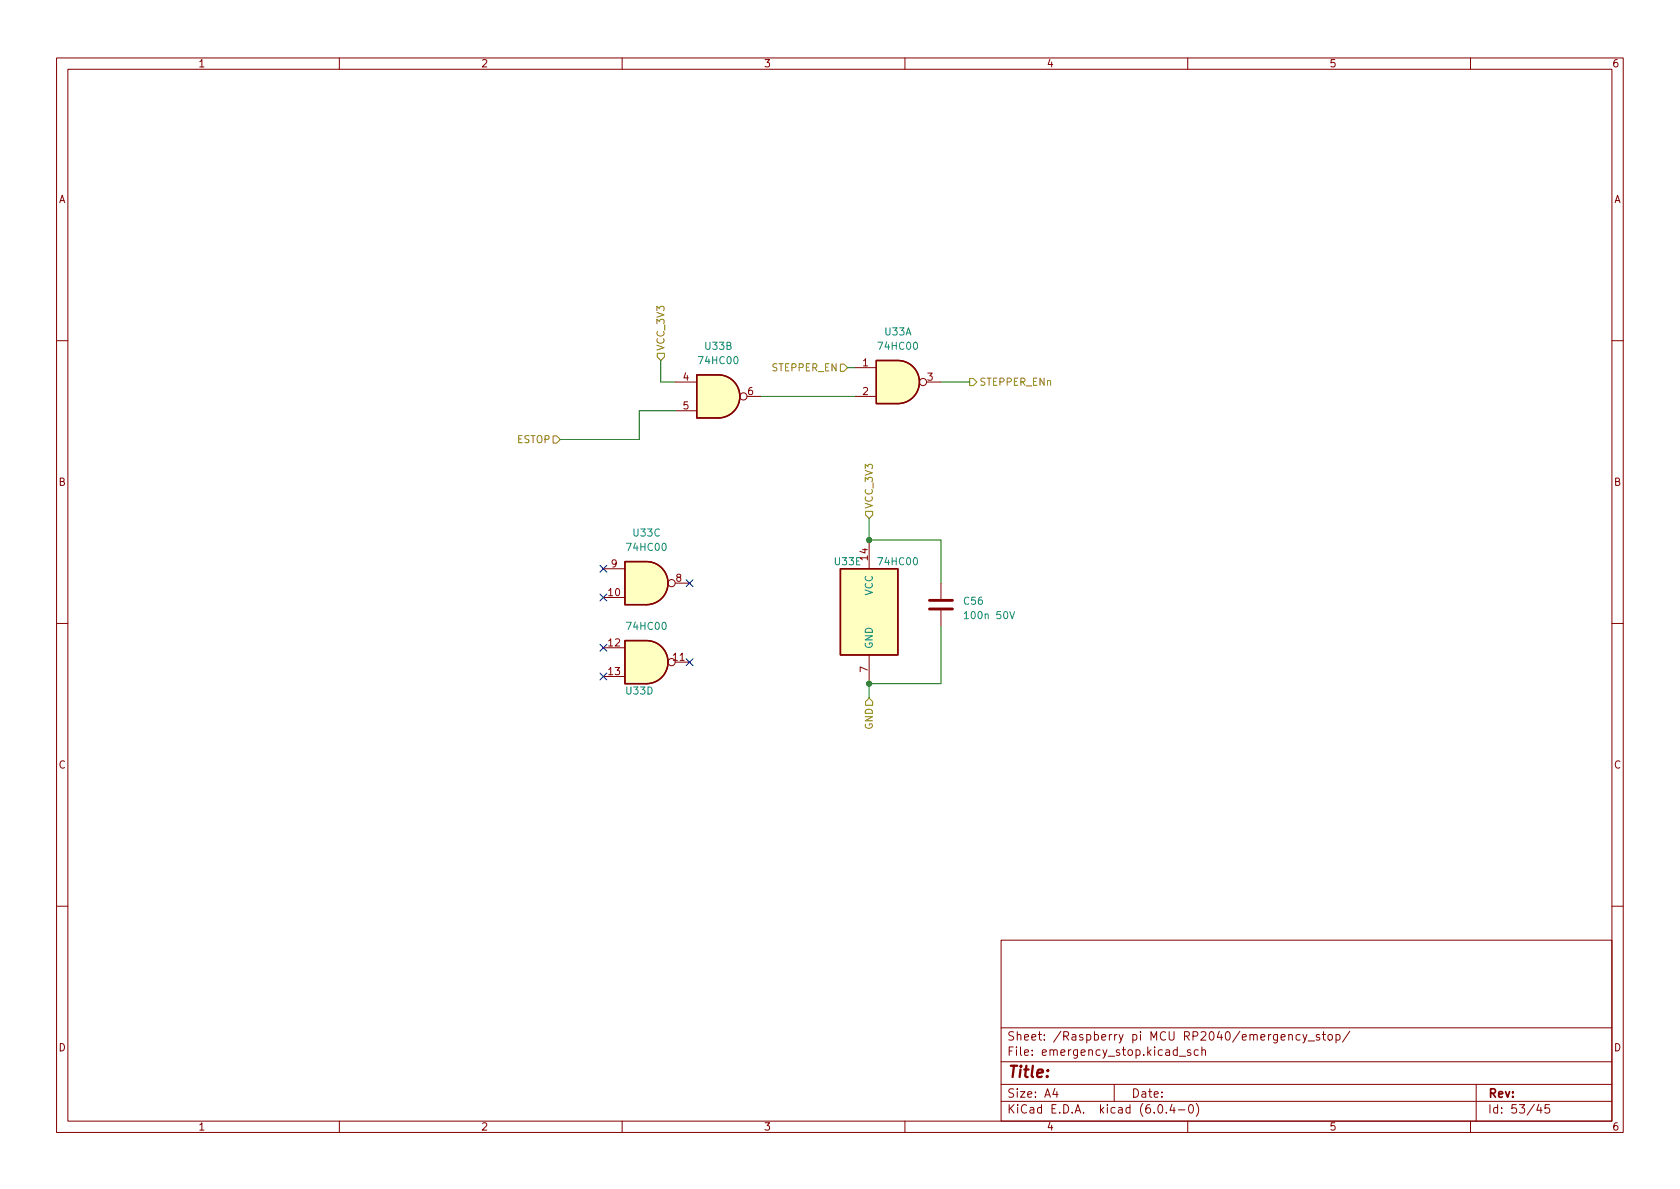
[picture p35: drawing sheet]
<svg xmlns="http://www.w3.org/2000/svg" width="297mm" height="210mm" viewBox="0 0 297 210" stroke-linecap="round" stroke-linejoin="round" font-family="sans-serif">
<defs><g id="words">
<text font-size="2.8" fill="#840000" x="178" y="190.6">Title:</text>
<g font-size="2.1" fill="#840000">
<text x="178" y="184">Sheet: /Raspberry pi MCU RP2040/emergency_stop/</text>
<text x="178" y="186.7">File: emergency_stop.kicad_sch</text>
<text x="178" y="196.9">KiCad E.D.A. kicad (6.0.4-0)</text>
<text x="178" y="194.1">Size: A4</text>
<text x="200" y="194.1">Date:</text>
<text x="263" y="194.1">Rev:</text>
<text x="263" y="196.9">Id: 53/45</text>
</g>
<g font-size="1.8" fill="#840000">
<text x="35" y="11.9">1</text>
<text x="85" y="11.9">2</text>
<text x="135" y="11.9">3</text>
<text x="185" y="11.9">4</text>
<text x="235" y="11.9">5</text>
<text x="285" y="11.9">6</text>
<text x="10.3" y="35.9">A</text>
<text x="285.3" y="35.9">A</text>
<text x="152.5" y="64.8">1</text>
<text x="120.8" y="67.3">4</text>
<text x="132.2" y="69.8">6</text>
<text x="152.5" y="69.8">2</text>
<text x="164" y="67.3">3</text>
<text x="120.8" y="72.4">5</text>
<text x="10.3" y="85.9">B</text>
<text x="285.3" y="85.9">B</text>
<text x="108.1" y="100.3">9</text>
<text x="153.4" y="99" transform="rotate(-90 153.4 99)">14</text>
<text x="107.6" y="105.4">10</text>
<text x="119.5" y="102.9">8</text>
<text x="107.6" y="114.3">12</text>
<text x="107.6" y="119.4">13</text>
<text x="119" y="116.8">11</text>
<text x="153.4" y="118.9" transform="rotate(-90 153.4 118.9)">7</text>
<text x="10.3" y="135.9">C</text>
<text x="285.3" y="135.9">C</text>
<text x="10.3" y="185.9">D</text>
<text x="285.3" y="185.9">D</text>
<text x="35" y="199.9">1</text>
<text x="85" y="199.9">2</text>
<text x="135" y="199.9">3</text>
<text x="185" y="199.9">4</text>
<text x="235" y="199.9">5</text>
<text x="285" y="199.9">6</text>
</g>
<g font-size="1.8" fill="#008484">
<text x="156.5" y="59.3">U33A</text>
<text x="123.8" y="64.4">74HC00</text>
<text x="124.7" y="61.8">U33B</text>
<text x="155.5" y="61.8">74HC00</text>
<text x="112" y="94.9">U33C</text>
<text x="111.1" y="97.4">74HC00</text>
<text x="147.6" y="99.9">U33E</text>
<text x="155.5" y="99.9">74HC00</text>
<text x="154.3" y="105.3" transform="rotate(-90 154.3 105.3)">VCC</text>
<text x="170.5" y="106.9">C56</text>
<text x="111.1" y="111.4">74HC00</text>
<text x="171.1" y="109.5">100n 50V</text>
<text x="154.3" y="114.8" transform="rotate(-90 154.3 114.8)">GND</text>
<text x="110.8" y="122.8">U33D</text>
</g>
<g font-size="1.8" fill="#848400">
<text x="117.5" y="62.1" transform="rotate(-90 117.5 62.1)">VCC_3V3</text>
<text x="136.5" y="65.7">STEPPER_EN</text>
<text x="173.1" y="68.2">STEPPER_ENn</text>
<text x="91.4" y="78.4">ESTOP</text>
<text x="154.3" y="90" transform="rotate(-90 154.3 90)">VCC_3V3</text>
<text x="154.3" y="129" transform="rotate(-90 154.3 129)">GND</text>
</g>
</g></defs>
<g fill="none" stroke="#840000" stroke-width=".18">
<path d="M10 10.2h277v190.1h-277zM12 12.2h273v186.1h-273zM60 10.2v2M110 10.2v2M160 10.2v2M210 10.2v2M260 10.2v2M10 60.2h2M119.4 67.6h3.8M119.4 72.6h3.8M132.1 70.1h2.5M151.1 65h3.8"/>
<path d="M151.1 70.1h3.8M163.8 67.6h2.6M285 60.2h2M153.7 95.5v5.1M10 110.2h2M106.7 105.7h3.8M106.7 100.6h3.8M106.7 114.5h3.8M106.7 119.6h3.8M119.4 103.1h2.5M119.4 117.1h2.5M153.7 115.8v5.1"/>
<path d="M166.4 103.1v2.8M166.4 107.9v2.8M285 110.2h2M10 160.2h2M177 166.3h108v32h-108zM285 160.2h2M60 198.3v2M110 198.3v2M160 198.3v2M177 194.8h108M177 191.8h108M177 187.8h108"/>
<path d="M177 181.8h108M186.5 192.5l-.4 1h1M186.9 193v1M197 191.8v3M204.9 195.4l.2-.1a.81 .81 0 0 1 .6 .7 .81 .81 0 0 1-.3 .8h-.2a.81 .81 0 0 1-.6-.6 .81 .81 0 0 1 .3-.8zM206.2 196.7v.1M207.2 195.3l-.3 1h.9M207.6 195.8v1M208.4 196.3h1.1M208.5 186.8h1.1M210 198.3v2M210.4 195.4l.1-.1a.81 .81 0 0 1 .6 .7 .81 .81 0 0 1-.3 .8h-.2a.81 .81 0 0 1-.5-.6 .81 .81 0 0 1 .3-.8z"/>
<path d="M210.5 185.7l-.4-.1-.2 .2 .1 .3 .5 .1v.4h-.6M211.5 195.1a1.72 1.72 0 0 1 0 2.3M211.9 185.7l-.5-.1-.3 .3v.4l.2 .3h.6M212.5 185.8l.2-.2 .4 .1v.9M212.5 185.1v1.5M227.9 183.1l.2-.2 .3 .1 .1 .9M229.9 183l-.5-.1-.3 .3v.4l.2 .3h.6M230.4 182.9l.3 1M231.1 182.9l-.5 1.4-.2 .1M231.3 184.1h1.1M233.3 183l-.4-.1-.2 .2 .1 .3 .5 .1v.4h-.6M233.8 182.9h.6"/>
<path d="M234 182.4v1.3l.4 .2M234.9 183l.4-.1 .3 .3v.4l-.3 .3h-.4l-.1-.3v-.4zM236.2 183l.4-.1 .3 .3v.4l-.1 .3h-.6M236.2 182.9v1.5M238.6 182.4l-1.2 1.9M260 198.3v2M261 191.8v6.5M272.1 195.3l-.4 1h.9M272.4 195.8v1M273.9 195.3h-.7l-.1 .7 .3-.1 .5 .1 .1 .2-.1 .5-.2 .1-.6-.1"/>
<circle cx="131.4" cy="70.1" r=".63"/>
<circle cx="163.2" cy="67.6" r=".63"/>
<circle cx="118.7" cy="103.1" r=".63"/>
<circle cx="118.7" cy="117.1" r=".63"/>
</g>
<path d="M164.3 107.7h4.1M164.3 106.2h4.1" fill="none" stroke="#840000" stroke-width=".51"/>
<path d="M170.5 108.5l.4-.4v1.3M170.5 109.4h.7M178.5 108.1l.5 1.3 .4-1.3" fill="none" stroke="#008484" stroke-width=".18"/>
<g fill="#ffffc2" stroke="#ffffc2" stroke-width=".18">
<path d="M148.6 100.6h10.1v15.2h-10.1z"/>
<path d="M158.8 63.7a3.8 3.8 0 0 1 3.8 3.9 3.8 3.8 0 0 1-3.8 3.8z"/>
<path d="M154.9 63.7h3.8v7.7h-3.8z"/>
<path d="M114.3 99.3a3.8 3.8 0 0 1 3.8 3.8 3.8 3.8 0 0 1-3.8 3.8z"/>
<path d="M110.5 99.3h3.8v7.6h-3.8z"/>
<path d="M114.3 113.3a3.8 3.8 0 0 1 3.8 3.8 3.8 3.8 0 0 1-3.8 3.8z"/>
<path d="M110.5 113.3h3.8v7.6h-3.8z"/>
<path d="M127 66.3a3.8 3.8 0 0 1 3.8 3.8 3.8 3.8 0 0 1-3.8 3.8z"/>
<path d="M123.2 66.3h3.8v7.6h-3.8z"/>
</g>
<path d="M123.2 66.3h3.8a3.8 3.8 0 0 1 3.8 3.8 3.8 3.8 0 0 1-3.8 3.8h-3.8zM158.7 63.7h-3.8v7.7h3.8M158.8 63.7a3.8 3.8 0 0 1 3.8 3.9 3.8 3.8 0 0 1-3.8 3.8M110.5 99.3h3.8a3.8 3.8 0 0 1 3.8 3.8 3.8 3.8 0 0 1-3.8 3.8h-3.8zM110.5 113.3h3.8a3.8 3.8 0 0 1 3.8 3.8 3.8 3.8 0 0 1-3.8 3.8h-3.8zM148.6 100.6h10.1v15.2h-10.1z" fill="none" stroke="#840000" stroke-width=".25"/>
<path d="M97.8 77.1h.6l.7 .6-.7 .7h-.6zM116.2 62.5h1.3v.6l-.7 .6-.6-.6zM148.6 64.4h.6l.7 .6-.7 .7h-.6zM171.4 66.9h.7l.6 .7-.6 .6h-.7zM153 90.4h1.3v.7l-.6 .6-.7-.6zM153.7 123.4l.6 .7v.6h-1.3v-.6z" fill="none" stroke="#848400" stroke-width=".18"/>
<path d="M116.8 63.7v3.9h2.6M119.4 72.6h-6.4v5.1h-13.9M134.6 70.1h16.5M149.9 65h1.2M166.4 67.6h5M153.7 91.7v3.8h12.7v7.6M166.4 110.7v10.2h-12.7v2.5" fill="none" stroke="#008400" stroke-width=".18"/>
<path d="M106.1 100l1.2 1.2M107.3 100l-1.2 1.2M106.1 119l1.2 1.2M106.1 113.9l1.2 1.3M106.1 105l1.2 1.3M107.3 119l-1.2 1.2M107.3 113.9l-1.2 1.3M107.3 105l-1.2 1.3M121.3 102.5l1.2 1.2M121.3 116.5l1.2 1.2M122.5 102.5l-1.2 1.2M122.5 116.5l-1.2 1.2" fill="none" stroke="#000084" stroke-width=".18"/>
<g fill="#008400" stroke="#008400" stroke-width=".18">
<circle cx="153.7" cy="120.9" r=".46"/>
<circle cx="153.7" cy="95.5" r=".46"/>
</g>
<use href="#words"/>
</svg>
